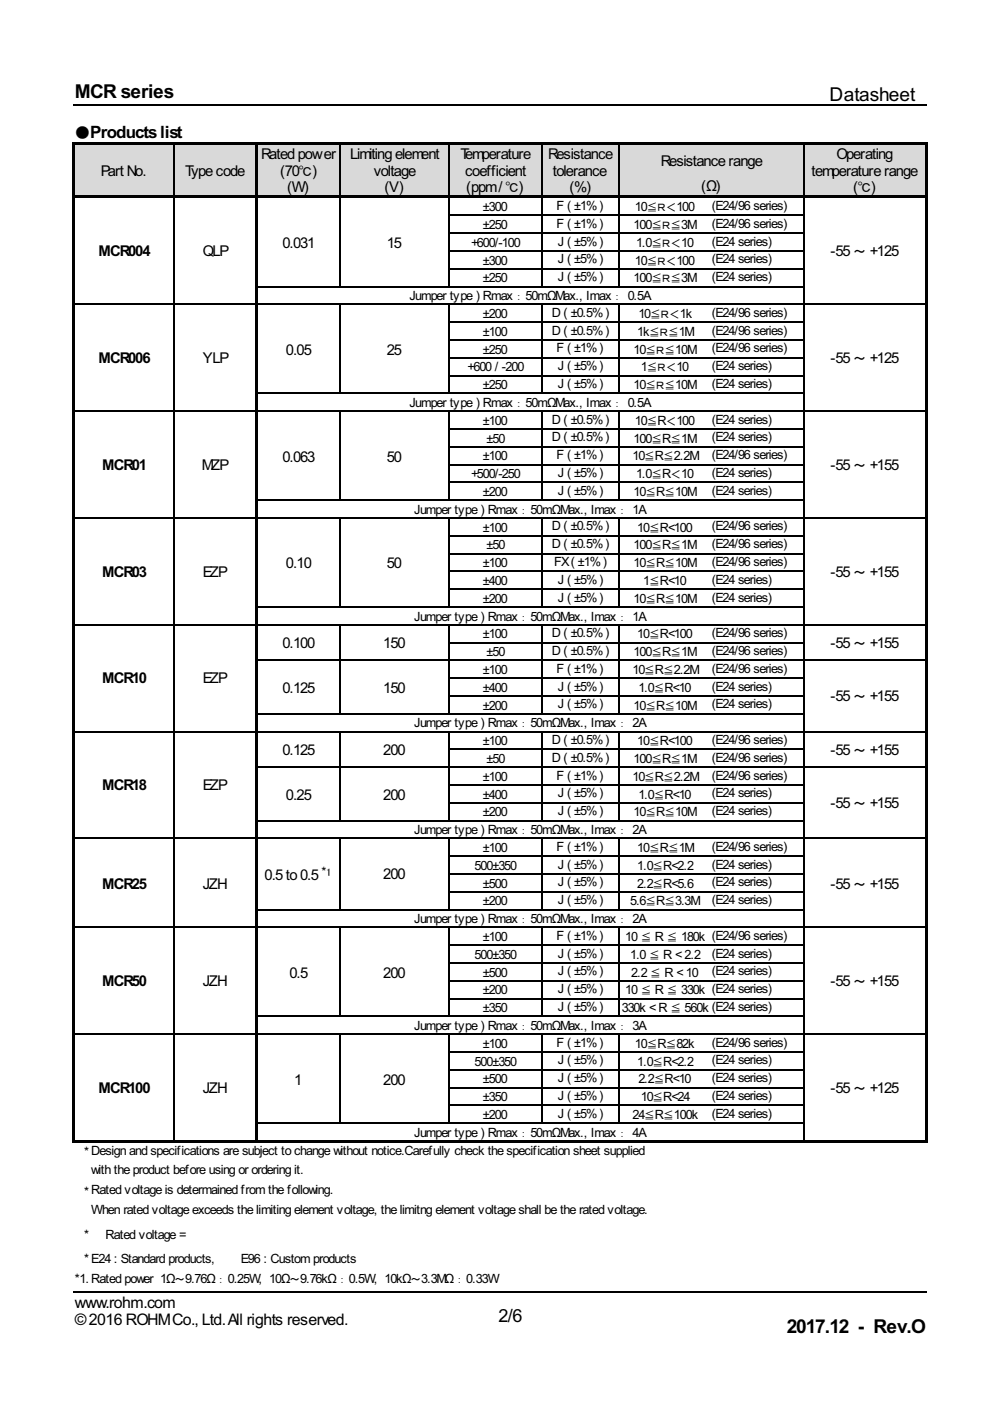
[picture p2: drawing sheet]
<svg xmlns="http://www.w3.org/2000/svg" width="210mm" height="297mm" viewBox="0 0 210 297" stroke-linecap="round" stroke-linejoin="round" font-family="sans-serif">
<defs><g id="words">
<g font-size="4.5">
<text x="15.8" y="20.9">MCR series</text>
<text x="175.9" y="21.4">Datasheet</text>
<text x="166.8" y="282.5">2017.12 - Rev.O</text>
</g>
<text font-size="4.3" x="105.7" y="280.3">2/6</text>
<text font-size="4" x="19.1" y="29.2">Products list</text>
<g font-size="3.8">
<text x="15.8" y="277.3">www.rohm.com</text>
<text x="15.8" y="281">© 2016 ROHM Co., Ltd. All rights reserved.</text>
</g>
<g font-size="3.5">
<text x="55.3" y="33.7">Rated power</text>
<text x="74.2" y="33.7">Limiting element</text>
<text x="97.6" y="33.7">Temperature</text>
<text x="116.2" y="33.7">Resistance</text>
<text x="140.1" y="35.2">Resistance range</text>
<text x="177.4" y="33.7">Operating</text>
<text x="21.4" y="37.2">Part No.</text>
<text x="39.2" y="37.2">Type code</text>
<text x="59.4" y="37.2">(70</text>
<text x="60.9" y="40.7">(W)</text>
<text x="66.2" y="37.2">)</text>
<text x="79.2" y="37.2">voltage</text>
<text x="81.5" y="40.7">(V)</text>
<text x="98.6" y="37.2">coefficient</text>
<text x="98.9" y="40.7">(ppm /</text>
<text x="109.9" y="40.7">)</text>
<text x="117.2" y="37.2">tolerance</text>
<text x="120.8" y="40.7">(%)</text>
<text x="148.7" y="40.5">(Ω)</text>
<text x="172.1" y="37.2">temperature range</text>
<text x="180.9" y="40.7">(</text>
<text x="184.7" y="40.7">)</text>
<text x="59.9" y="52.6">0.031</text>
<text x="82" y="52.6">15</text>
<text x="20.9" y="54.3">MCR004</text>
<text x="43" y="54.3">QLP</text>
<text x="176.1" y="54.3">-55</text>
<text x="184.4" y="54.3">+125</text>
<text x="20.9" y="77">MCR006</text>
<text x="43" y="77">YLP</text>
<text x="60.6" y="75.2">0.05</text>
<text x="82" y="75.2">25</text>
<text x="176.1" y="77">-55</text>
<text x="184.4" y="77">+125</text>
<text x="21.6" y="99.6">MCR01</text>
<text x="42.8" y="99.6">MZP</text>
<text x="59.9" y="97.9">0.063</text>
<text x="82" y="97.9">50</text>
<text x="176.1" y="99.6">-55</text>
<text x="184.4" y="99.6">+155</text>
<text x="21.6" y="122.3">MCR03</text>
<text x="43" y="122.3">EZP</text>
<text x="60.6" y="120.5">0.10</text>
<text x="82" y="120.5">50</text>
<text x="176.1" y="122.3">-55</text>
<text x="184.4" y="122.3">+155</text>
<text x="59.9" y="137.4">0.100</text>
<text x="81.3" y="137.4">150</text>
<text x="176.1" y="137.4">-55</text>
<text x="184.4" y="137.4">+155</text>
<text x="21.6" y="144.9">MCR10</text>
<text x="43" y="144.9">EZP</text>
<text x="59.9" y="146.9">0.125</text>
<text x="81.3" y="146.9">150</text>
<text x="176.1" y="148.7">-55</text>
<text x="184.4" y="148.7">+155</text>
<text x="59.9" y="160">0.125</text>
<text x="81.3" y="160">200</text>
<text x="176.1" y="160">-55</text>
<text x="184.4" y="160">+155</text>
<text x="21.6" y="167.6">MCR18</text>
<text x="43" y="167.6">EZP</text>
<text x="60.6" y="169.6">0.25</text>
<text x="81.3" y="169.6">200</text>
<text x="176.1" y="171.3">-55</text>
<text x="184.4" y="171.3">+155</text>
<text x="21.6" y="188.4">MCR25</text>
<text x="43" y="188.4">JZH</text>
<text x="56.1" y="186.7">0.5to0.5</text>
<text x="81.3" y="186.4">200</text>
<text x="176.1" y="188.4">-55</text>
<text x="184.4" y="188.4">+155</text>
<text x="21.6" y="209.1">MCR50</text>
<text x="43" y="209.1">JZH</text>
<text x="61.4" y="207.3">0.5</text>
<text x="81.3" y="207.3">200</text>
<text x="176.1" y="209.1">-55</text>
<text x="184.4" y="209.1">+155</text>
<text x="20.9" y="231.7">MCR100</text>
<text x="43" y="231.7">JZH</text>
<text x="62.4" y="230">1</text>
<text x="81.3" y="230">200</text>
<text x="176.1" y="231.7">-55</text>
<text x="184.4" y="231.7">+125</text>
</g>
<text font-size="3.3" x="15.8" y="29.2">●</text>
<g font-size="3">
<text x="102.4" y="44.8">±300</text>
<text x="118" y="44.5">F ( ±1% )</text>
<text x="134.6" y="44.8">10</text>
<text x="143.4" y="44.8">100</text>
<text x="151" y="44.5">(E24/96 series)</text>
<text x="99.9" y="52.3">+600/-100</text>
<text x="102.4" y="48.5">±250</text>
<text x="118" y="48.3">F ( ±1% )</text>
<text x="118.2" y="52.1">J ( ±5% )</text>
<text x="134.3" y="48.5">100</text>
<text x="134.8" y="52.3">1.0</text>
<text x="144.4" y="48.5">3M</text>
<text x="144.4" y="52.3">10</text>
<text x="151" y="48.3">(E24/96 series)</text>
<text x="151" y="52.1">(E24 series)</text>
<text x="102.4" y="56.1">±300</text>
<text x="102.4" y="59.9">±250</text>
<text x="118.2" y="55.8">J ( ±5% )</text>
<text x="118.2" y="59.6">J ( ±5% )</text>
<text x="134.3" y="59.9">100</text>
<text x="134.6" y="56.1">10</text>
<text x="143.4" y="56.1">100</text>
<text x="144.4" y="59.9">3M</text>
<text x="151" y="55.8">(E24 series)</text>
<text x="151" y="59.6">(E24 series)</text>
<text x="86.8" y="63.6">Jumper type ) Rmax</text>
<text x="111.4" y="63.6">50mΩMax., Imax</text>
<text x="133.1" y="63.6">0.5A</text>
<text x="102.4" y="67.4">±200</text>
<text x="102.4" y="71.2">±100</text>
<text x="117" y="67.2">D ( ±0.5% )</text>
<text x="117" y="70.9">D ( ±0.5% )</text>
<text x="135.1" y="71.2">1k</text>
<text x="135.4" y="67.4">10</text>
<text x="143.9" y="71.2">1M</text>
<text x="144.2" y="67.4">1k</text>
<text x="151" y="67.2">(E24/96 series)</text>
<text x="151" y="70.9">(E24/96 series)</text>
<text x="102.4" y="75">±250</text>
<text x="118" y="74.7">F ( ±1% )</text>
<text x="134.3" y="75">10</text>
<text x="143.2" y="75">10M</text>
<text x="151" y="74.7">(E24/96 series)</text>
<text x="99.1" y="78.7">+600 / -200</text>
<text x="102.4" y="82.5">±250</text>
<text x="118.2" y="78.5">J ( ±5% )</text>
<text x="118.2" y="82.3">J ( ±5% )</text>
<text x="134.3" y="82.5">10</text>
<text x="135.9" y="78.7">1</text>
<text x="143.2" y="82.5">10M</text>
<text x="143.4" y="78.7">10</text>
<text x="151" y="78.5">(E24 series)</text>
<text x="151" y="82.3">(E24 series)</text>
<text x="86.8" y="86.3">Jumper type ) Rmax</text>
<text x="111.4" y="86.3">50mΩMax., Imax</text>
<text x="117" y="89.8">D ( ±0.5% )</text>
<text x="133.1" y="86.3">0.5A</text>
<text x="151" y="89.8">(E24 series)</text>
<text x="102.4" y="90.1">±100</text>
<text x="103.1" y="93.8">±50</text>
<text x="117" y="93.6">D ( ±0.5% )</text>
<text x="134.3" y="93.8">100 R 1M</text>
<text x="134.6" y="90.1">10 R 100</text>
<text x="151" y="93.6">(E24 series)</text>
<text x="99.9" y="101.4">+500/-250</text>
<text x="102.4" y="97.6">±100</text>
<text x="118" y="97.4">F ( ±1% )</text>
<text x="118.2" y="101.1">J ( ±5% )</text>
<text x="134.1" y="97.6">10 R 2.2M</text>
<text x="134.8" y="101.4">1.0 R 10</text>
<text x="151" y="97.4">(E24/96 series)</text>
<text x="151" y="101.1">(E24 series)</text>
<text x="102.4" y="105.2">±200</text>
<text x="118.2" y="104.9">J ( ±5% )</text>
<text x="134.3" y="105.2">10 R 10M</text>
<text x="151" y="104.9">(E24 series)</text>
<text x="87.8" y="108.9">Jumper type ) Rmax</text>
<text x="102.4" y="112.7">±100</text>
<text x="112.5" y="108.9">50mΩMax., Imax</text>
<text x="117" y="112.5">D ( ±0.5% )</text>
<text x="134.1" y="108.9">1A</text>
<text x="135.1" y="112.7">10 R&lt;100</text>
<text x="151" y="112.5">(E24/96 series)</text>
<text x="103.1" y="116.5">±50</text>
<text x="117" y="116.2">D ( ±0.5% )</text>
<text x="134.3" y="116.5">100 R 1M</text>
<text x="151" y="116.2">(E24/96 series)</text>
<text x="102.4" y="120.3">±100</text>
<text x="102.4" y="124">±400</text>
<text x="117.5" y="120">FX ( ±1% )</text>
<text x="118.2" y="123.8">J ( ±5% )</text>
<text x="134.3" y="120.3">10 R 10M</text>
<text x="136.4" y="124">1 R&lt;10</text>
<text x="151" y="120">(E24/96 series)</text>
<text x="151" y="123.8">(E24 series)</text>
<text x="87.8" y="131.6">Jumper type ) Rmax</text>
<text x="102.4" y="127.8">±200</text>
<text x="112.5" y="131.6">50mΩMax., Imax</text>
<text x="118.2" y="127.6">J ( ±5% )</text>
<text x="134.1" y="131.6">1A</text>
<text x="134.3" y="127.8">10 R 10M</text>
<text x="151" y="127.6">(E24 series)</text>
<text x="102.4" y="135.4">±100</text>
<text x="117" y="135.1">D ( ±0.5% )</text>
<text x="135.1" y="135.4">10 R&lt;100</text>
<text x="151" y="135.1">(E24/96 series)</text>
<text x="102.4" y="142.9">±100</text>
<text x="103.1" y="139.1">±50</text>
<text x="117" y="138.9">D ( ±0.5% )</text>
<text x="118" y="142.6">F ( ±1% )</text>
<text x="134.1" y="142.9">10 R 2.2M</text>
<text x="134.3" y="139.1">100 R 1M</text>
<text x="151" y="138.9">(E24/96 series)</text>
<text x="151" y="142.6">(E24/96 series)</text>
<text x="102.4" y="146.7">±400</text>
<text x="118.2" y="146.4">J ( ±5% )</text>
<text x="135.4" y="146.7">1.0 R&lt;10</text>
<text x="151" y="146.4">(E24 series)</text>
<text x="87.8" y="154.2">Jumper type ) Rmax</text>
<text x="102.4" y="150.4">±200</text>
<text x="112.5" y="154.2">50mΩMax., Imax</text>
<text x="118.2" y="150.2">J ( ±5% )</text>
<text x="134.1" y="154.2">2A</text>
<text x="134.3" y="150.4">10 R 10M</text>
<text x="151" y="150.2">(E24 series)</text>
<text x="102.4" y="158">±100</text>
<text x="103.1" y="161.8">±50</text>
<text x="117" y="157.7">D ( ±0.5% )</text>
<text x="117" y="161.5">D ( ±0.5% )</text>
<text x="134.3" y="161.8">100 R 1M</text>
<text x="135.1" y="158">10 R&lt;100</text>
<text x="151" y="157.7">(E24/96 series)</text>
<text x="151" y="161.5">(E24/96 series)</text>
<text x="102.4" y="165.5">±100</text>
<text x="118" y="165.3">F ( ±1% )</text>
<text x="134.1" y="165.5">10 R 2.2M</text>
<text x="151" y="165.3">(E24/96 series)</text>
<text x="102.4" y="169.3">±400</text>
<text x="102.4" y="173.1">±200</text>
<text x="118.2" y="169.1">J ( ±5% )</text>
<text x="118.2" y="172.8">J ( ±5% )</text>
<text x="134.3" y="173.1">10 R 10M</text>
<text x="135.4" y="169.3">1.0 R&lt;10</text>
<text x="151" y="169.1">(E24 series)</text>
<text x="151" y="172.8">(E24 series)</text>
<text x="87.8" y="176.9">Jumper type ) Rmax</text>
<text x="112.5" y="176.9">50mΩMax., Imax</text>
<text x="134.1" y="176.9">2A</text>
<text x="68.2" y="185.7">*</text>
<text x="100.6" y="184.4">500±350</text>
<text x="102.4" y="180.6">±100</text>
<text x="118" y="180.4">F ( ±1% )</text>
<text x="118.2" y="184.2">J ( ±5% )</text>
<text x="135.1" y="180.6">10 R 1M</text>
<text x="135.1" y="184.4">1.0 R&lt;2.2</text>
<text x="151" y="180.4">(E24/96 series)</text>
<text x="151" y="184.2">(E24 series)</text>
<text x="102.4" y="188.2">±500</text>
<text x="102.4" y="192">±200</text>
<text x="118.2" y="187.9">J ( ±5% )</text>
<text x="118.2" y="191.7">J ( ±5% )</text>
<text x="133.6" y="192">5.6 R 3.3M</text>
<text x="135.1" y="188.2">2.2 R&lt;5.6</text>
<text x="151" y="187.9">(E24 series)</text>
<text x="151" y="191.7">(E24 series)</text>
<text x="87.8" y="195.7">Jumper type ) Rmax</text>
<text x="112.5" y="195.7">50mΩMax., Imax</text>
<text x="134.1" y="195.7">2A</text>
<text x="100.6" y="203.3">500±350</text>
<text x="102.4" y="199.5">±100</text>
<text x="118" y="199.3">F ( ±1% )</text>
<text x="118.2" y="203">J ( ±5% )</text>
<text x="132.6" y="199.5">10</text>
<text x="133.6" y="203.3">1.0</text>
<text x="138.9" y="199.5">R</text>
<text x="140.6" y="203.3">R &lt; 2.2</text>
<text x="144.4" y="199.5">180k (E24/96 series)</text>
<text x="151" y="203">(E24 series)</text>
<text x="102.4" y="207.1">±500</text>
<text x="118.2" y="206.8">J ( ±5% )</text>
<text x="133.8" y="207.1">2.2</text>
<text x="140.9" y="207.1">R &lt; 10</text>
<text x="151" y="206.8">(E24 series)</text>
<text x="102.4" y="210.8">±200</text>
<text x="102.4" y="214.6">±350</text>
<text x="118.2" y="210.6">J ( ±5% )</text>
<text x="118.2" y="214.4">J ( ±5% )</text>
<text x="131.8" y="214.6">330k &lt; R</text>
<text x="132.6" y="210.8">10</text>
<text x="138.9" y="210.8">R</text>
<text x="144.4" y="210.8">330k (E24 series)</text>
<text x="145.2" y="214.6">560k (E24 series)</text>
<text x="87.8" y="218.4">Jumper type ) Rmax</text>
<text x="112.5" y="218.4">50mΩMax., Imax</text>
<text x="118" y="221.9">F ( ±1% )</text>
<text x="134.1" y="218.4">3A</text>
<text x="151" y="221.9">(E24/96 series)</text>
<text x="100.6" y="225.9">500±350</text>
<text x="102.4" y="222.2">±100</text>
<text x="118.2" y="225.7">J ( ±5% )</text>
<text x="134.6" y="222.2">10 R 82k</text>
<text x="135.1" y="225.9">1.0 R&lt;2.2</text>
<text x="151" y="225.7">(E24 series)</text>
<text x="102.4" y="229.7">±500</text>
<text x="102.4" y="233.5">±350</text>
<text x="118.2" y="229.4">J ( ±5% )</text>
<text x="118.2" y="233.2">J ( ±5% )</text>
<text x="135.4" y="229.7">2.2 R&lt;10</text>
<text x="135.9" y="233.5">10 R&lt;24</text>
<text x="151" y="229.4">(E24 series)</text>
<text x="151" y="233.2">(E24 series)</text>
<text x="102.4" y="237.2">±200</text>
<text x="118.2" y="237">J ( ±5% )</text>
<text x="134.1" y="237.2">24 R 100k</text>
<text x="151" y="237">(E24 series)</text>
<text x="17.9" y="245">*Design and specifications are subject to change without notice.Carefully check the specification sheet supplied</text>
<text x="87.8" y="241">Jumper type ) Rmax</text>
<text x="112.5" y="241">50mΩMax., Imax</text>
<text x="134.1" y="241">4A</text>
<text x="19.4" y="248.8">with the product before using or ordering it.</text>
<text x="17.9" y="253.6">*Rated voltage is determained from the following.</text>
<text x="19.4" y="257.4">When rated voltage exceeds the limiting element voltage, the limitng element voltage shall be the rated voltage.</text>
<text x="17.9" y="262.7">*</text>
<text x="22.4" y="262.7">Rated voltage =</text>
<text x="17.9" y="267.7">*E24 : Standard products,</text>
<text x="51.1" y="267.7">E96 : Custom products</text>
<text x="15.8" y="272">*1.Rated power 1Ω 9.76Ω</text>
<text x="48.3" y="272">0.25W, 10Ω 9.76kΩ</text>
<text x="74" y="272">0.5W, 10kΩ 3.3MΩ</text>
<text x="98.9" y="272">0.33W</text>
</g>
<g font-size="2.8">
<text x="63.4" y="37.2">℃</text>
<text x="107.2" y="40.7">℃</text>
<text x="181.9" y="40.7">℃</text>
<text x="180.9" y="54.3">～</text>
<text x="180.9" y="77">～</text>
<text x="180.9" y="99.6">～</text>
<text x="180.9" y="122.3">～</text>
<text x="180.9" y="137.4">～</text>
<text x="180.9" y="148.7">～</text>
<text x="180.9" y="160">～</text>
<text x="180.9" y="171.3">～</text>
<text x="180.9" y="188.4">～</text>
<text x="180.9" y="209.1">～</text>
<text x="180.9" y="231.7">～</text>
</g>
<g font-size="2.3">
<text x="137.1" y="44.8">≦Ｒ＜</text>
<text x="138.1" y="48.5">≦Ｒ≦</text>
<text x="138.1" y="52.3">≦Ｒ＜</text>
<text x="137.1" y="56.1">≦Ｒ＜</text>
<text x="138.1" y="59.9">≦Ｒ≦</text>
<text x="109.4" y="63.6">：</text>
<text x="130.3" y="63.6">：</text>
<text x="137.6" y="71.2">≦Ｒ≦</text>
<text x="137.9" y="67.4">≦Ｒ＜</text>
<text x="136.9" y="75">≦Ｒ≦</text>
<text x="136.9" y="82.5">≦Ｒ≦</text>
<text x="137.1" y="78.7">≦Ｒ＜</text>
<text x="109.4" y="86.3">：</text>
<text x="130.3" y="86.3">：</text>
<text x="137.1" y="90.1">≦</text>
<text x="138.1" y="93.8">≦</text>
<text x="141.1" y="90.1">＜</text>
<text x="142.1" y="93.8">≦</text>
<text x="136.6" y="97.6">≦</text>
<text x="138.1" y="101.4">≦</text>
<text x="140.6" y="97.6">≦</text>
<text x="142.1" y="101.4">＜</text>
<text x="136.9" y="105.2">≦</text>
<text x="140.9" y="105.2">≦</text>
<text x="110.4" y="108.9">：</text>
<text x="131.3" y="108.9">：</text>
<text x="137.6" y="112.7">≦</text>
<text x="138.1" y="116.5">≦</text>
<text x="142.1" y="116.5">≦</text>
<text x="136.9" y="120.3">≦</text>
<text x="137.6" y="124">≦</text>
<text x="140.9" y="120.3">≦</text>
<text x="110.4" y="131.6">：</text>
<text x="131.3" y="131.6">：</text>
<text x="136.9" y="127.8">≦</text>
<text x="140.9" y="127.8">≦</text>
<text x="137.6" y="135.4">≦</text>
<text x="136.6" y="142.9">≦</text>
<text x="138.1" y="139.1">≦</text>
<text x="140.6" y="142.9">≦</text>
<text x="142.1" y="139.1">≦</text>
<text x="138.6" y="146.7">≦</text>
<text x="110.4" y="154.2">：</text>
<text x="131.3" y="154.2">：</text>
<text x="136.9" y="150.4">≦</text>
<text x="140.9" y="150.4">≦</text>
<text x="137.6" y="158">≦</text>
<text x="138.1" y="161.8">≦</text>
<text x="142.1" y="161.8">≦</text>
<text x="136.6" y="165.5">≦</text>
<text x="140.6" y="165.5">≦</text>
<text x="136.9" y="173.1">≦</text>
<text x="138.6" y="169.3">≦</text>
<text x="140.9" y="173.1">≦</text>
<text x="110.4" y="176.9">：</text>
<text x="131.3" y="176.9">：</text>
<text x="69.2" y="185.7">1</text>
<text x="137.6" y="180.6">≦</text>
<text x="138.4" y="184.4">≦</text>
<text x="141.6" y="180.6">≦</text>
<text x="136.9" y="192">≦</text>
<text x="138.4" y="188.2">≦</text>
<text x="140.9" y="192">≦</text>
<text x="110.4" y="195.7">：</text>
<text x="131.3" y="195.7">：</text>
<text x="135.9" y="199.5">≦</text>
<text x="137.6" y="203.3">≦</text>
<text x="141.4" y="199.5">≦</text>
<text x="137.9" y="207.1">≦</text>
<text x="135.9" y="210.8">≦</text>
<text x="141.4" y="210.8">≦</text>
<text x="142.1" y="214.6">≦</text>
<text x="110.4" y="218.4">：</text>
<text x="131.3" y="218.4">：</text>
<text x="137.1" y="222.2">≦</text>
<text x="138.4" y="225.9">≦</text>
<text x="141.1" y="222.2">≦</text>
<text x="138.4" y="233.5">≦</text>
<text x="138.6" y="229.7">≦</text>
<text x="136.6" y="237.2">≦</text>
<text x="140.6" y="237.2">≦</text>
<text x="110.4" y="241">：</text>
<text x="131.3" y="241">：</text>
<text x="37" y="272">～</text>
<text x="46.3" y="272">：</text>
<text x="61.4" y="272">～</text>
<text x="71.9" y="272">：</text>
<text x="87" y="272">～</text>
<text x="96.9" y="272">：</text>
</g>
</g></defs>
<g fill="#d9d9d9">
<path d="M15.6 30.4h21.1v11.4h-21.1z"/>
<path d="M36.7 30.4h17.6v11.4h-17.6z"/>
<path d="M54.3 30.4h17.6v11.4h-17.6z"/>
<path d="M71.9 30.4h23.2v11.4h-23.2z"/>
<path d="M95.1 30.4h19.6v11.4h-19.6z"/>
<path d="M114.7 30.4h16.4v11.4h-16.4z"/>
<path d="M131.1 30.4h39.2v7.1h-39.2z"/>
<path d="M170.3 30.4h26.2v11.4h-26.2z"/>
<path d="M131.1 37.5h39.2v4.3h-39.2z"/>
</g>
<g fill="none" stroke="#000" stroke-width=".25">
<path d="M15.6 22.3h180.9M36.8 30.2v212.1M72.1 30.2v30.7M95.2 30.2v30.7M114.8 30.2v30.7M131.2 30.2v30.7M170.4 30.2v212.1M95.1 45.7h75.5M95.1 49.4h75.5M95.1 53.2h75.5M95.1 57h75.5M15.3 64.5h181.4"/>
<path d="M54.1 60.8h116.5M72.1 64.4v19.1M95.1 68.3h75.5M95.1 72.1h75.5M95.1 75.8h75.5M95.1 79.6h75.5M95.2 64.4v19.1M114.8 64.4v19.1M131.2 64.4v19.1M15.3 87.2h181.4M54.1 83.4h116.5M72.1 87v19.2"/>
<path d="M95.1 90.9h75.5M95.1 94.7h75.5M95.1 98.5h75.5M95.2 87v19.2M114.8 87v19.2M131.2 87v19.2M15.3 109.8h181.4M54.1 106h116.5M72.1 109.7v19.1M95.1 102.3h75.5M95.1 113.6h75.5M95.1 117.4h75.5"/>
<path d="M95.2 109.7v19.1M114.8 109.7v19.1M131.2 109.7v19.1M15.3 132.5h181.4M54.1 128.7h116.5M72.1 132.3v19.2M95.1 121.1h75.5M95.1 124.9h75.5M95.1 136.2h75.5M95.2 132.3v19.2M114.8 132.3v19.2M131.2 132.3v19.2"/>
<path d="M15.3 155.1h181.4M54.1 140h142.6M54.1 151.3h116.5M72.1 155v19.1M95.1 143.8h75.5M95.1 147.6h75.5M95.1 158.9h75.5M95.2 155v19.1M114.8 155v19.1M131.2 155v19.1M15.3 177.7h181.4M54.1 162.6h142.6"/>
<path d="M54.1 174h116.5M72.1 177.6v15.4M95.1 166.4h75.5M95.1 170.2h75.5M95.2 177.6v15.4M114.8 177.6v15.4M131.2 177.6v15.4M15.3 196.6h181.4M54.1 192.8h116.5M72.1 196.5v19.1M95.1 181.5h75.5M95.1 185.3h75.5"/>
<path d="M95.1 189.1h75.5M95.2 196.5v19.1M114.8 196.5v19.1M131.2 196.5v19.1M15.3 219.3h181.4M54.1 215.5h116.5M72.1 219.1v19.2M95.1 200.4h75.5M95.1 204.2h75.5M95.1 207.9h75.5M95.1 211.7h75.5M95.2 219.1v19.2"/>
<path d="M114.8 219.1v19.2M131.2 219.1v19.2M54.1 238.1h116.5M95.1 223h75.5M95.1 226.8h75.5M95.1 230.6h75.5M95.1 234.4h75.5M15.6 273.9h180.9"/>
</g>
<g fill="#000">
<path d="M15.3 30.4h.5v3.6h-.5zM15.3 30.2h21.7v.5h-21.7zM15.3 30.2h.5v11.8h-.5zM15.3 34h.5v3.5h-.5zM15.3 37.5h.5v4.3h-.5zM15.6 30.2h180.9v.5h-180.9zM36.7 30.2h17.9v.5h-17.9zM54.1 30.2h.5v11.8h-.5zM54.1 30.2h18.1v.5h-18.1zM71.9 30.2h23.4v.5h-23.4zM95.1 30.2h19.9v.5h-19.9zM114.7 30.2h16.6v.5h-16.6z"/>
<path d="M131.1 30.2h39.5v.5h-39.5zM170.3 30.2h26.4v.5h-26.4zM196.2 30.2h.5v11.8h-.5zM196.2 30.4h.5v3.6h-.5zM196.2 34h.5v3.5h-.5zM196.2 37.5h.5v4.3h-.5zM15.3 41.5h21.7v.5h-21.7zM15.3 41.8h.5v3.7h-.5zM15.3 41.5h.5v23.2h-.5zM15.3 45.5h.5v3.8h-.5zM15.3 49.3h.5v3.8h-.5zM15.3 53.1h.5v3.8h-.5z"/>
<path d="M15.3 56.9h.5v3.7h-.5zM36.7 41.5h17.9v.5h-17.9zM54.1 41.5h18.1v.5h-18.1zM54.1 41.5h.5v23.2h-.5zM54.1 41.5h.5v19.4h-.5zM71.9 41.5h23.4v.5h-23.4zM95.1 41.5h19.9v.5h-19.9zM114.7 41.5h16.6v.5h-16.6zM131.1 41.5h39.5v.5h-39.5zM131.1 41.5h19.6v.5h-19.6zM150.7 41.5h19.9v.5h-19.9zM170.3 41.5h26.4v.5h-26.4z"/>
<path d="M196.2 41.5h.5v23.2h-.5zM196.2 41.8h.5v3.7h-.5zM196.2 45.5h.5v3.8h-.5zM196.2 49.3h.5v3.8h-.5zM196.2 53.1h.5v3.8h-.5zM196.2 56.9h.5v3.7h-.5zM15.3 60.6h.5v3.8h-.5zM15.3 64.4h.5v3.8h-.5zM15.3 64.4h.5v22.9h-.5zM15.3 68.2h.5v3.7h-.5zM15.3 71.9h.5v3.8h-.5zM15.3 75.7h.5v3.8h-.5z"/>
<path d="M15.3 79.5h.5v3.8h-.5zM54.1 60.6h.5v4.1h-.5zM54.1 64.4h.5v22.9h-.5zM54.1 64.4h.5v19.1h-.5zM196.2 60.6h.5v3.8h-.5zM196.2 64.4h.5v22.9h-.5zM196.2 64.4h.5v3.8h-.5zM196.2 68.2h.5v3.7h-.5zM196.2 71.9h.5v3.8h-.5zM196.2 75.7h.5v3.8h-.5zM196.2 79.5h.5v3.8h-.5zM15.3 83.3h.5v3.7h-.5z"/>
<path d="M15.3 87h.5v3.8h-.5zM15.3 87h.5v22.9h-.5zM15.3 90.8h.5v3.8h-.5zM15.3 94.6h.5v3.8h-.5zM15.3 98.4h.5v3.7h-.5zM54.1 83.3h.5v4h-.5zM54.1 87h.5v22.9h-.5zM54.1 87h.5v19.2h-.5zM196.2 83.3h.5v3.7h-.5zM196.2 87h.5v22.9h-.5zM196.2 87h.5v3.8h-.5zM196.2 90.8h.5v3.8h-.5z"/>
<path d="M196.2 94.6h.5v3.8h-.5zM196.2 98.4h.5v3.7h-.5zM15.3 102.1h.5v3.8h-.5zM15.3 105.9h.5v3.8h-.5zM15.3 109.7h.5v3.8h-.5zM15.3 109.7h.5v22.9h-.5zM15.3 113.5h.5v3.7h-.5zM15.3 117.2h.5v3.8h-.5zM54.1 105.9h.5v4h-.5zM54.1 109.7h.5v22.9h-.5zM54.1 109.7h.5v19.1h-.5zM196.2 102.1h.5v3.8h-.5z"/>
<path d="M196.2 105.9h.5v3.8h-.5zM196.2 109.7h.5v22.9h-.5zM196.2 109.7h.5v3.8h-.5zM196.2 113.5h.5v3.7h-.5zM196.2 117.2h.5v3.8h-.5zM15.3 121h.5v3.8h-.5zM15.3 124.8h.5v3.8h-.5zM15.3 128.6h.5v3.7h-.5zM15.3 132.3h.5v3.8h-.5zM15.3 132.3h.5v22.9h-.5zM15.3 136.1h.5v3.8h-.5zM15.3 139.9h.5v3.8h-.5z"/>
<path d="M54.1 128.6h.5v4h-.5zM54.1 132.3h.5v22.9h-.5zM54.1 132.3h.5v7.8h-.5zM54.1 139.9h.5v11.6h-.5zM196.2 121h.5v3.8h-.5zM196.2 124.8h.5v3.8h-.5zM196.2 128.6h.5v3.7h-.5zM196.2 132.3h.5v7.8h-.5zM196.2 132.3h.5v3.8h-.5zM196.2 136.1h.5v3.8h-.5zM196.2 139.9h.5v15.3h-.5zM196.2 139.9h.5v3.8h-.5z"/>
<path d="M15.3 143.7h.5v3.7h-.5zM15.3 147.4h.5v3.8h-.5zM15.3 151.2h.5v3.8h-.5zM15.3 155h.5v3.7h-.5zM15.3 155h.5v22.9h-.5zM15.3 158.7h.5v3.8h-.5zM54.1 151.2h.5v4h-.5zM54.1 155h.5v22.9h-.5zM54.1 155h.5v7.8h-.5zM196.2 143.7h.5v3.7h-.5zM196.2 147.4h.5v3.8h-.5zM196.2 151.2h.5v3.8h-.5z"/>
<path d="M196.2 155h.5v7.8h-.5zM196.2 155h.5v3.7h-.5zM196.2 158.7h.5v3.8h-.5zM15.3 162.5h.5v3.8h-.5zM15.3 166.3h.5v3.8h-.5zM15.3 170.1h.5v3.7h-.5zM15.3 173.8h.5v3.8h-.5zM15.3 177.6h.5v3.8h-.5zM15.3 177.6h.5v19.1h-.5zM54.1 162.5h.5v11.6h-.5zM54.1 173.8h.5v4.1h-.5zM54.1 177.6h.5v19.1h-.5z"/>
<path d="M54.1 177.6h.5v15.4h-.5zM196.2 162.5h.5v15.4h-.5zM196.2 162.5h.5v3.8h-.5zM196.2 166.3h.5v3.8h-.5zM196.2 170.1h.5v3.7h-.5zM196.2 173.8h.5v3.8h-.5zM196.2 177.6h.5v19.1h-.5zM196.2 177.6h.5v3.8h-.5zM15.3 181.4h.5v3.8h-.5zM15.3 185.2h.5v3.7h-.5zM15.3 188.9h.5v3.8h-.5zM15.3 192.7h.5v3.8h-.5z"/>
<path d="M15.3 196.5h.5v3.8h-.5zM15.3 196.5h.5v22.9h-.5zM54.1 192.7h.5v4h-.5zM54.1 196.5h.5v22.9h-.5zM54.1 196.5h.5v19.1h-.5zM196.2 181.4h.5v3.8h-.5zM196.2 185.2h.5v3.7h-.5zM196.2 188.9h.5v3.8h-.5zM196.2 192.7h.5v3.8h-.5zM196.2 196.5h.5v22.9h-.5zM196.2 196.5h.5v3.8h-.5zM15.3 200.3h.5v3.7h-.5z"/>
<path d="M15.3 204h.5v3.8h-.5zM15.3 207.8h.5v3.8h-.5zM15.3 211.6h.5v3.8h-.5zM15.3 215.4h.5v3.7h-.5zM15.3 219.1h.5v3.8h-.5zM15.3 219.1h.5v23.2h-.5zM54.1 215.4h.5v4h-.5zM54.1 219.1h.5v23.2h-.5zM54.1 219.1h.5v19.2h-.5zM196.2 200.3h.5v3.7h-.5zM196.2 204h.5v3.8h-.5zM196.2 207.8h.5v3.8h-.5z"/>
<path d="M196.2 211.6h.5v3.8h-.5zM196.2 215.4h.5v3.7h-.5zM196.2 219.1h.5v23.2h-.5zM196.2 219.1h.5v3.8h-.5zM15.3 222.9h.5v3.8h-.5zM15.3 226.7h.5v3.8h-.5zM15.3 230.5h.5v3.7h-.5zM15.3 234.2h.5v3.8h-.5zM15.3 238h.5v4h-.5zM54.1 238h.5v4.3h-.5zM196.2 222.9h.5v3.8h-.5zM196.2 226.7h.5v3.8h-.5z"/>
<path d="M196.2 230.5h.5v3.7h-.5zM196.2 234.2h.5v3.8h-.5zM196.2 238h.5v4h-.5zM15.3 241.8h21.7v.5h-21.7zM15.6 241.8h3.5v.5h-3.5zM19.1 241.8h125.1v.5h-125.1zM36.7 241.8h17.9v.5h-17.9zM54.1 241.8h116.5v.5h-116.5zM144.2 241.8h3.2v.5h-3.2zM147.4 241.8h3.3v.5h-3.3zM150.7 241.8h3.3v.5h-3.3zM154 241.8h3.2v.5h-3.2z"/>
<path d="M157.2 241.8h3.3v.5h-3.3zM160.5 241.8h3.3v.5h-3.3zM163.8 241.8h3.3v.5h-3.3zM167.1 241.8h3.2v.5h-3.2zM170.3 241.8h26.4v.5h-26.4zM170.3 241.8h3.3v.5h-3.3zM173.6 241.8h3.3v.5h-3.3zM176.9 241.8h3.2v.5h-3.2zM180.1 241.8h3.3v.5h-3.3zM183.4 241.8h3.3v.5h-3.3zM186.7 241.8h3.2v.5h-3.2zM189.9 241.8h3.3v.5h-3.3z"/>
<path d="M193.2 241.8h3.3v.5h-3.3z"/>
</g>
<use href="#words"/>
</svg>
